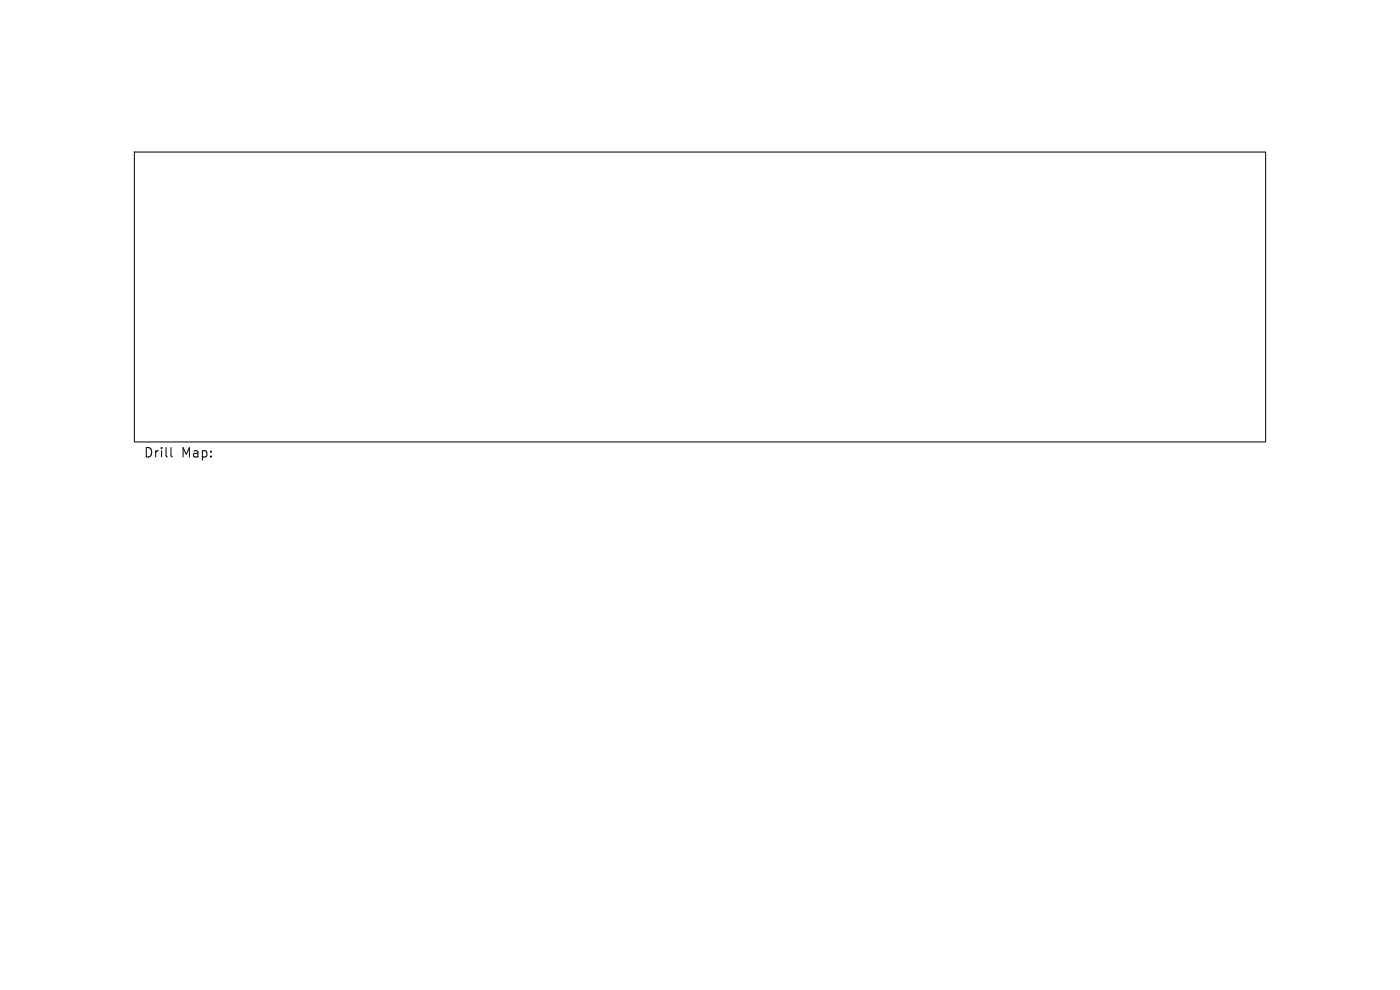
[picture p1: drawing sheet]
<svg xmlns="http://www.w3.org/2000/svg" width="297mm" height="210mm" viewBox="0 0 297 210" stroke-linecap="round" stroke-linejoin="round" font-family="sans-serif">
<defs><g id="words">
<g font-size="2.8">
<text x="30.4" y="97.3">Drill</text>
<text x="38.4" y="97.3">Map:</text>
</g>
</g></defs>
<path d="M28.5 32.3h240v61.5h-240zM36.3 94.9v1.8l.3 .2" fill="none" stroke="#000" stroke-width=".21"/>
<use href="#words"/>
</svg>
